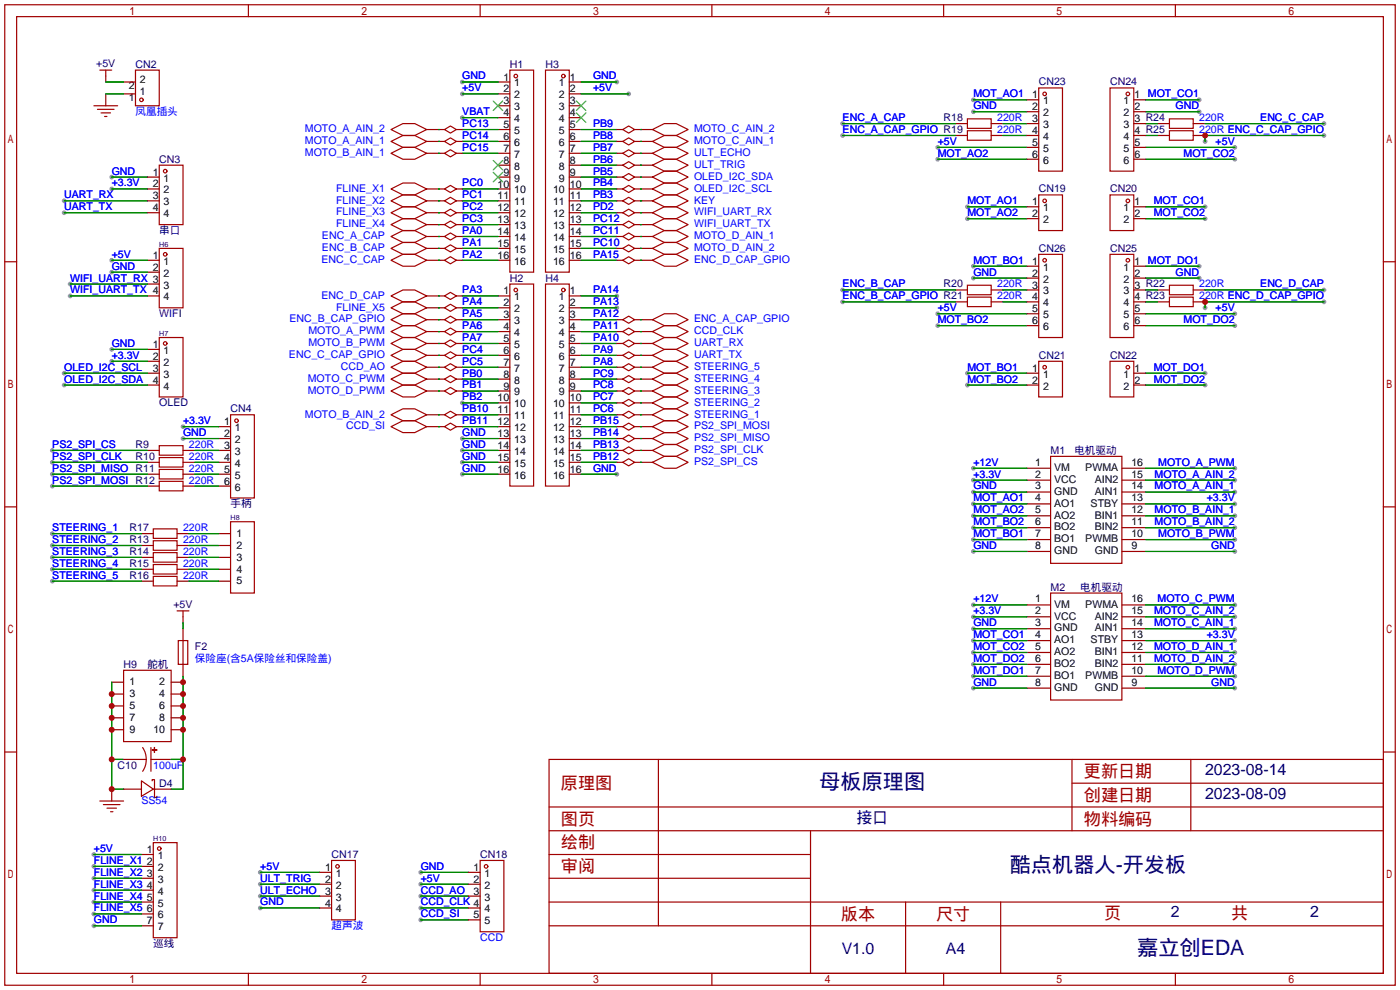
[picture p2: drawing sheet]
<svg xmlns="http://www.w3.org/2000/svg" width="299mm" height="212mm" viewBox="0 0 299 212" stroke-linecap="round" stroke-linejoin="round" font-family="sans-serif">
<defs><g id="words">
<g font-size="4.5" fill="#000080">
<text x="175.1" y="168.6">母板原理图</text>
<text x="215.8" y="186.3">酷点机器人-开发板</text>
<text x="243" y="204.1">嘉立创EDA</text>
</g>
<g font-size="3.7" fill="#a00000">
<text x="231.6" y="166.1">更新日期</text>
<text x="119.9" y="168.6">原理图</text>
<text x="231.6" y="171.2">创建日期</text>
<text x="119.9" y="176.3">图页</text>
<text x="231.6" y="176.3">物料编码</text>
<text x="119.9" y="181.3">绘制</text>
<text x="119.9" y="186.4">审阅</text>
<text x="179.7" y="196.6">版本</text>
<text x="200" y="196.6">尺寸</text>
<text x="236" y="196.3">页</text>
<text x="263.1" y="196.3">共</text>
</g>
<g font-size="3.4" fill="#000080">
<text x="257.6" y="165.7">2023-08-14</text>
<text x="257.6" y="170.8">2023-08-09</text>
<text x="183" y="175.9">接口</text>
<text x="250.3" y="196">2</text>
<text x="280" y="196">2</text>
<text x="179.9" y="203.8">V1.0</text>
<text x="202.1" y="203.8">A4</text>
</g>
<g font-size="2.3" fill="#000080">
<text x="20.6" y="14.3">+5V</text>
<text x="29" y="14.4">CN2</text>
<text x="109" y="14.4">H1</text>
<text x="116.6" y="14.4">H3</text>
<text x="222" y="18.3">CN23</text>
<text x="237.2" y="18.3">CN24</text>
<text x="201.7" y="25.9">R18</text>
<text x="34" y="34.8">CN3</text>
<text x="222" y="41.1">CN19</text>
<text x="237.2" y="41.1">CN20</text>
<text x="34" y="50">串口</text>
<text x="222" y="53.8">CN26</text>
<text x="237.2" y="53.8">CN25</text>
<text x="109" y="60.2">H2</text>
<text x="116.6" y="60.2">H4</text>
<text x="201.7" y="61.4">R20</text>
<text x="34" y="67.8">WIFI</text>
<text x="222" y="76.7">CN21</text>
<text x="237.2" y="76.7">CN22</text>
<text x="34" y="86.8">OLED</text>
<text x="49.3" y="88.1">CN4</text>
<text x="29" y="95.7">R9</text>
<text x="29" y="98.3">R10</text>
<text x="224.5" y="97">M1</text>
<text x="229.6" y="97">电机驱动</text>
<text x="27.7" y="113.5">R17</text>
<text x="49.3" y="108.4">手柄</text>
<text x="27.7" y="116">R13</text>
<text x="27.7" y="118.6">R14</text>
<text x="27.7" y="121.1">R15</text>
<text x="27.7" y="123.7">R16</text>
<text x="37.1" y="129.9">+5V</text>
<text x="224.5" y="126.2">M2</text>
<text x="230.9" y="126.2">电机驱动</text>
<text x="26.4" y="142.7">H9</text>
<text x="31.5" y="142.7">舵机</text>
<text x="41.7" y="138.9">F2</text>
<text x="25.1" y="164.3">C10</text>
<text x="34" y="168.1">D4</text>
<text x="70.9" y="183.4">CN17</text>
<text x="102.6" y="183.4">CN18</text>
<text x="32.8" y="202.4">巡线</text>
</g>
<g font-size="2.3">
<text x="29.9" y="17.7">2</text>
<text x="107.6" y="17.2">1</text>
<text x="121.8" y="17.2">1</text>
<text x="27.6" y="21.6">1</text>
<text x="27.6" y="19">2</text>
<text x="29.9" y="20.3">1</text>
<text x="107.6" y="19.8">2</text>
<text x="107.6" y="22.3">3</text>
<text x="109.9" y="18.5">1</text>
<text x="109.9" y="21">2</text>
<text x="109.9" y="23.6">3</text>
<text x="119.5" y="18.5">1</text>
<text x="119.5" y="21">2</text>
<text x="119.5" y="23.6">3</text>
<text x="121.8" y="19.8">2</text>
<text x="121.8" y="22.3">3</text>
<text x="220.6" y="21">1</text>
<text x="220.6" y="23.6">2</text>
<text x="222.9" y="22.3">1</text>
<text x="240.1" y="22.3">1</text>
<text x="242.4" y="21">1</text>
<text x="242.4" y="23.6">2</text>
<text x="107.6" y="24.8">4</text>
<text x="107.6" y="27.4">5</text>
<text x="107.6" y="29.9">6</text>
<text x="109.9" y="26.1">4</text>
<text x="109.9" y="28.6">5</text>
<text x="119.5" y="26.1">4</text>
<text x="119.5" y="28.6">5</text>
<text x="121.8" y="24.8">4</text>
<text x="121.8" y="27.4">5</text>
<text x="121.8" y="29.9">6</text>
<text x="220.6" y="26.1">3</text>
<text x="220.6" y="28.6">4</text>
<text x="222.9" y="24.8">2</text>
<text x="222.9" y="27.4">3</text>
<text x="222.9" y="29.9">4</text>
<text x="240.1" y="24.8">2</text>
<text x="240.1" y="27.4">3</text>
<text x="240.1" y="29.9">4</text>
<text x="242.4" y="26.1">3 R24</text>
<text x="242.4" y="28.6">4 R25</text>
<text x="107.6" y="32.5">7</text>
<text x="107.6" y="35">8</text>
<text x="109.9" y="31.2">6</text>
<text x="109.9" y="33.7">7</text>
<text x="119.5" y="31.2">6</text>
<text x="119.5" y="33.7">7</text>
<text x="121.8" y="32.5">7</text>
<text x="121.8" y="35">8</text>
<text x="220.6" y="31.2">5</text>
<text x="220.6" y="33.7">6</text>
<text x="222.9" y="32.5">5</text>
<text x="222.9" y="35">6</text>
<text x="240.1" y="32.5">5</text>
<text x="240.1" y="35">6</text>
<text x="242.4" y="31.2">5</text>
<text x="242.4" y="33.7">6</text>
<text x="32.6" y="40.1">2</text>
<text x="32.6" y="37.5">1</text>
<text x="35" y="41.3">2</text>
<text x="35" y="38.8">1</text>
<text x="106.3" y="40.1">10</text>
<text x="107.6" y="37.5">9</text>
<text x="109.9" y="36.3">8</text>
<text x="109.9" y="38.8">9</text>
<text x="109.9" y="41.3">10</text>
<text x="118.2" y="41.3">10</text>
<text x="119.5" y="36.3">8</text>
<text x="119.5" y="38.8">9</text>
<text x="121.8" y="37.5">9</text>
<text x="121.8" y="40.1">10</text>
<text x="32.6" y="45.2">4</text>
<text x="32.6" y="42.6">3</text>
<text x="35" y="46.4">4</text>
<text x="35" y="43.9">3</text>
<text x="106.3" y="42.6">11</text>
<text x="106.3" y="45.2">12</text>
<text x="106.3" y="47.7">13</text>
<text x="109.9" y="43.9">11</text>
<text x="109.9" y="46.4">12</text>
<text x="118.2" y="43.9">11</text>
<text x="118.2" y="46.4">12</text>
<text x="121.8" y="42.6">11</text>
<text x="121.8" y="45.2">12</text>
<text x="121.8" y="47.7">13</text>
<text x="220.6" y="43.9">1</text>
<text x="220.6" y="46.4">2</text>
<text x="222.9" y="45.2">1</text>
<text x="222.9" y="47.7">2</text>
<text x="240.1" y="45.2">1</text>
<text x="240.1" y="47.7">2</text>
<text x="242.4" y="43.9">1</text>
<text x="242.4" y="46.4">2</text>
<text x="106.3" y="50.2">14</text>
<text x="106.3" y="52.8">15</text>
<text x="109.9" y="49">13</text>
<text x="109.9" y="51.5">14</text>
<text x="118.2" y="49">13</text>
<text x="118.2" y="51.5">14</text>
<text x="121.8" y="50.2">14</text>
<text x="121.8" y="52.8">15</text>
<text x="32.6" y="55.3">1</text>
<text x="32.6" y="57.9">2</text>
<text x="35" y="56.6">1</text>
<text x="35" y="59.1">2</text>
<text x="106.3" y="55.3">16</text>
<text x="109.9" y="54">15</text>
<text x="109.9" y="56.6">16</text>
<text x="118.2" y="54">15</text>
<text x="118.2" y="56.6">16</text>
<text x="121.8" y="55.3">16</text>
<text x="220.6" y="56.6">1</text>
<text x="220.6" y="59.1">2</text>
<text x="222.9" y="57.9">1</text>
<text x="240.1" y="57.9">1</text>
<text x="242.4" y="56.6">1</text>
<text x="242.4" y="59.1">2</text>
<text x="35" y="61.7">3</text>
<text x="35" y="64.2">4</text>
<text x="107.6" y="62.9">1</text>
<text x="107.6" y="65.5">2</text>
<text x="109.9" y="64.2">1</text>
<text x="119.5" y="64.2">1</text>
<text x="121.8" y="62.9">1</text>
<text x="121.8" y="65.5">2</text>
<text x="220.6" y="61.7">3</text>
<text x="220.6" y="64.2">4</text>
<text x="222.9" y="60.4">2</text>
<text x="222.9" y="62.9">3</text>
<text x="222.9" y="65.5">4</text>
<text x="240.1" y="60.4">2</text>
<text x="240.1" y="62.9">3</text>
<text x="240.1" y="65.5">4</text>
<text x="242.4" y="61.7">3 R22</text>
<text x="242.4" y="64.2">4 R23</text>
<text x="107.6" y="68">3</text>
<text x="107.6" y="70.6">4</text>
<text x="109.9" y="66.7">2</text>
<text x="109.9" y="69.3">3</text>
<text x="109.9" y="71.8">4</text>
<text x="119.5" y="66.7">2</text>
<text x="119.5" y="69.3">3</text>
<text x="119.5" y="71.8">4</text>
<text x="121.8" y="68">3</text>
<text x="121.8" y="70.6">4</text>
<text x="220.6" y="66.7">5</text>
<text x="220.6" y="69.3">6</text>
<text x="222.9" y="68">5</text>
<text x="222.9" y="70.6">6</text>
<text x="240.1" y="68">5</text>
<text x="240.1" y="70.6">6</text>
<text x="242.4" y="66.7">5</text>
<text x="242.4" y="69.3">6</text>
<text x="32.6" y="74.4">1</text>
<text x="32.6" y="76.9">2</text>
<text x="35" y="75.6">1</text>
<text x="107.6" y="73.1">5</text>
<text x="107.6" y="75.6">6</text>
<text x="109.9" y="74.4">5</text>
<text x="109.9" y="76.9">6</text>
<text x="119.5" y="74.4">5</text>
<text x="119.5" y="76.9">6</text>
<text x="121.8" y="73.1">5</text>
<text x="121.8" y="75.6">6</text>
<text x="32.6" y="79.4">3</text>
<text x="32.6" y="82">4</text>
<text x="35" y="78.2">2</text>
<text x="35" y="80.7">3</text>
<text x="35" y="83.3">4</text>
<text x="107.6" y="78.2">7</text>
<text x="107.6" y="80.7">8</text>
<text x="107.6" y="83.3">9</text>
<text x="109.9" y="79.4">7</text>
<text x="109.9" y="82">8</text>
<text x="119.5" y="79.4">7</text>
<text x="119.5" y="82">8</text>
<text x="121.8" y="78.2">7</text>
<text x="121.8" y="80.7">8</text>
<text x="121.8" y="83.3">9</text>
<text x="220.6" y="79.4">1</text>
<text x="220.6" y="82">2</text>
<text x="222.9" y="80.7">1</text>
<text x="222.9" y="83.3">2</text>
<text x="240.1" y="80.7">1</text>
<text x="240.1" y="83.3">2</text>
<text x="242.4" y="79.4">1</text>
<text x="242.4" y="82">2</text>
<text x="106.3" y="85.8">10</text>
<text x="106.3" y="88.3">11</text>
<text x="109.9" y="84.5">9</text>
<text x="109.9" y="87.1">10</text>
<text x="109.9" y="89.6">11</text>
<text x="118.2" y="87.1">10</text>
<text x="118.2" y="89.6">11</text>
<text x="119.5" y="84.5">9</text>
<text x="121.8" y="85.8">10</text>
<text x="121.8" y="88.3">11</text>
<text x="47.9" y="90.9">1</text>
<text x="47.9" y="93.4">2</text>
<text x="47.9" y="96">3</text>
<text x="50.2" y="92.1">1</text>
<text x="50.2" y="94.7">2</text>
<text x="106.3" y="90.9">12</text>
<text x="106.3" y="93.4">13</text>
<text x="106.3" y="96">14</text>
<text x="109.9" y="92.1">12</text>
<text x="109.9" y="94.7">13</text>
<text x="118.2" y="92.1">12</text>
<text x="118.2" y="94.7">13</text>
<text x="121.8" y="90.9">12</text>
<text x="121.8" y="93.4">13</text>
<text x="121.8" y="96">14</text>
<text x="47.9" y="98.5">4</text>
<text x="47.9" y="101">5</text>
<text x="50.2" y="97.2">3</text>
<text x="50.2" y="99.8">4</text>
<text x="106.3" y="98.5">15</text>
<text x="106.3" y="101">16</text>
<text x="109.9" y="97.2">14</text>
<text x="109.9" y="99.8">15</text>
<text x="118.2" y="97.2">14</text>
<text x="118.2" y="99.8">15</text>
<text x="121.8" y="98.5">15</text>
<text x="121.8" y="101">16</text>
<text x="221.2" y="99.5">1</text>
<text x="225.3" y="100.7">VM</text>
<text x="232" y="100.7">PWMA</text>
<text x="241.8" y="99.5">16</text>
<text x="47.9" y="103.6">6</text>
<text x="50.2" y="102.3">5</text>
<text x="50.2" y="104.8">6</text>
<text x="109.9" y="102.3">16</text>
<text x="118.2" y="102.3">16</text>
<text x="221.2" y="102.1">2</text>
<text x="221.2" y="104.6">3</text>
<text x="221.2" y="107.2">4</text>
<text x="225.3" y="103.2">VCC</text>
<text x="225.3" y="105.7">GND</text>
<text x="234" y="105.7">AIN1</text>
<text x="234" y="103.2">AIN2</text>
<text x="241.8" y="107.2">13</text>
<text x="241.8" y="104.6">14</text>
<text x="241.8" y="102.1">15</text>
<text x="221.2" y="109.7">5</text>
<text x="221.2" y="112.2">6</text>
<text x="225.3" y="108.3">AO1</text>
<text x="225.3" y="110.8">AO2</text>
<text x="225.3" y="113.4">BO2</text>
<text x="233.1" y="108.3">STBY</text>
<text x="234" y="113.4">BIN2</text>
<text x="234" y="110.8">BIN1</text>
<text x="241.8" y="112.2">11</text>
<text x="241.8" y="109.7">12</text>
<text x="50.5" y="114.7">1</text>
<text x="50.5" y="117.3">2</text>
<text x="50.5" y="119.8">3</text>
<text x="221.2" y="114.8">7</text>
<text x="221.2" y="117.3">8</text>
<text x="225.3" y="115.9">BO1</text>
<text x="225.3" y="118.4">GND</text>
<text x="232" y="115.9">PWMB</text>
<text x="234" y="118.4">GND</text>
<text x="241.8" y="117.3">9</text>
<text x="241.8" y="114.8">10</text>
<text x="50.5" y="122.4">4</text>
<text x="50.5" y="124.9">5</text>
<text x="221.2" y="128.7">1</text>
<text x="221.2" y="131.3">2</text>
<text x="225.3" y="129.9">VM</text>
<text x="232" y="129.9">PWMA</text>
<text x="241.8" y="131.3">15</text>
<text x="241.8" y="128.7">16</text>
<text x="221.2" y="133.8">3</text>
<text x="221.2" y="136.4">4</text>
<text x="225.3" y="132.4">VCC</text>
<text x="225.3" y="135">GND</text>
<text x="225.3" y="137.5">AO1</text>
<text x="233.1" y="137.5">STBY</text>
<text x="234" y="135">AIN1</text>
<text x="234" y="132.4">AIN2</text>
<text x="241.8" y="136.4">13</text>
<text x="241.8" y="133.8">14</text>
<text x="221.2" y="138.9">5</text>
<text x="221.2" y="141.4">6</text>
<text x="221.2" y="144">7</text>
<text x="225.3" y="140">AO2</text>
<text x="225.3" y="142.6">BO2</text>
<text x="234" y="142.6">BIN2</text>
<text x="234" y="140">BIN1</text>
<text x="241.8" y="144">10</text>
<text x="241.8" y="141.4">11</text>
<text x="241.8" y="138.9">12</text>
<text x="27.7" y="146.5">1</text>
<text x="27.7" y="149">3</text>
<text x="34" y="146.5">2</text>
<text x="34" y="149">4</text>
<text x="221.2" y="146.5">8</text>
<text x="225.3" y="145.1">BO1</text>
<text x="225.3" y="147.7">GND</text>
<text x="232" y="145.1">PWMB</text>
<text x="234" y="147.7">GND</text>
<text x="241.8" y="146.5">9</text>
<text x="27.7" y="151.6">5</text>
<text x="27.7" y="154.1">7</text>
<text x="34" y="151.6">6</text>
<text x="34" y="154.1">8</text>
<text x="27.7" y="156.7">9</text>
<text x="32.8" y="156.7">10</text>
<text x="31.4" y="182.3">1</text>
<text x="31.4" y="184.9">2</text>
<text x="33.7" y="183.6">1</text>
<text x="31.4" y="187.4">3</text>
<text x="31.4" y="189.9">4</text>
<text x="33.7" y="186.1">2</text>
<text x="33.7" y="188.7">3</text>
<text x="33.7" y="191.2">4</text>
<text x="69.5" y="191.2">3</text>
<text x="69.5" y="188.7">2</text>
<text x="69.5" y="186.1">1</text>
<text x="71.8" y="189.9">2</text>
<text x="71.8" y="187.4">1</text>
<text x="101.2" y="186.1">1</text>
<text x="101.2" y="188.7">2</text>
<text x="101.2" y="191.2">3</text>
<text x="103.6" y="187.4">1</text>
<text x="103.6" y="189.9">2</text>
<text x="31.4" y="192.5">5</text>
<text x="31.4" y="195">6</text>
<text x="31.4" y="197.6">7</text>
<text x="33.7" y="193.7">5</text>
<text x="33.7" y="196.3">6</text>
<text x="69.5" y="193.7">4</text>
<text x="71.8" y="195">4</text>
<text x="71.8" y="192.5">3</text>
<text x="101.2" y="196.3">5</text>
<text x="103.6" y="192.5">3</text>
<text x="103.6" y="195">4</text>
<text x="103.6" y="197.6">5</text>
<text x="33.7" y="198.8">7</text>
</g>
<g font-size="2.3" fill="#00f">
<text x="98.8" y="17">GND</text>
<text x="126.7" y="17">GND</text>
<text x="98.8" y="19.5">+5V</text>
<text x="126.7" y="19.5">+5V</text>
<text x="208" y="20.8">MOT_AO1</text>
<text x="208" y="23.3">GND</text>
<text x="245.3" y="20.8">MOT_CO1</text>
<text x="251.2" y="23.3">GND</text>
<text x="29" y="24.6">凤凰插头</text>
<text x="65.2" y="28.3">MOTO_A_AIN_2</text>
<text x="98.8" y="27.1">PC13</text>
<text x="98.8" y="29.7">PC14</text>
<text x="98.8" y="24.6">VBAT</text>
<text x="126.7" y="29.7">PB8</text>
<text x="126.7" y="27.1">PB9</text>
<text x="148.3" y="28.3">MOTO_C_AIN_2</text>
<text x="180.1" y="25.9">ENC_A_CAP</text>
<text x="180.1" y="28.4">ENC_A_CAP_GPIO R19</text>
<text x="213.1" y="25.9">220R</text>
<text x="213.1" y="28.4">220R</text>
<text x="256.3" y="25.9">220R</text>
<text x="256.3" y="28.4">220R ENC_C_CAP_GPIO</text>
<text x="269.3" y="25.9">ENC_C_CAP</text>
<text x="65.2" y="30.8">MOTO_A_AIN_1</text>
<text x="65.2" y="33.4">MOTO_B_AIN_1</text>
<text x="98.8" y="32.2">PC15</text>
<text x="126.7" y="34.8">PB6</text>
<text x="126.7" y="32.2">PB7</text>
<text x="148.3" y="30.8">MOTO_C_AIN_1</text>
<text x="148.3" y="33.4">ULT_ECHO</text>
<text x="148.3" y="35.9">ULT_TRIG</text>
<text x="200.4" y="33.5">MOT_AO2</text>
<text x="200.4" y="31">+5V</text>
<text x="252.9" y="33.5">MOT_CO2</text>
<text x="259.8" y="31">+5V</text>
<text x="23.9" y="37.3">GND</text>
<text x="23.9" y="39.8">+3.3V</text>
<text x="71.8" y="41">FLINE_X1</text>
<text x="98.8" y="39.8">PC0</text>
<text x="126.7" y="39.8">PB4</text>
<text x="126.7" y="37.3">PB5</text>
<text x="148.3" y="38.4">OLED_I2C_SDA</text>
<text x="148.3" y="41">OLED_I2C_SCL</text>
<text x="13.7" y="42.4">UART_RX</text>
<text x="13.7" y="44.9">UART_TX</text>
<text x="71.8" y="43.5">FLINE_X2</text>
<text x="71.8" y="46.1">FLINE_X3</text>
<text x="98.8" y="42.4">PC1</text>
<text x="98.8" y="44.9">PC2</text>
<text x="98.8" y="47.5">PC3</text>
<text x="126.7" y="42.4">PB3</text>
<text x="126.7" y="47.5">PC12</text>
<text x="126.7" y="44.9">PD2</text>
<text x="148.3" y="43.5">KEY</text>
<text x="148.3" y="46.1">WIFI_UART_RX</text>
<text x="206.8" y="43.7">MOT_AO1</text>
<text x="206.8" y="46.2">MOT_AO2</text>
<text x="246.6" y="43.7">MOT_CO1</text>
<text x="246.6" y="46.2">MOT_CO2</text>
<text x="68.8" y="51.1">ENC_A_CAP</text>
<text x="68.8" y="53.7">ENC_B_CAP</text>
<text x="71.8" y="48.6">FLINE_X4</text>
<text x="98.8" y="50">PA0</text>
<text x="98.8" y="52.5">PA1</text>
<text x="126.7" y="52.5">PC10</text>
<text x="126.7" y="50">PC11</text>
<text x="148.3" y="48.6">WIFI_UART_TX</text>
<text x="148.3" y="51.1">MOTO_D_AIN_1</text>
<text x="148.3" y="53.7">MOTO_D_AIN_2</text>
<text x="23.9" y="55.1">+5V</text>
<text x="23.9" y="57.6">GND</text>
<text x="68.7" y="56.2">ENC_C_CAP</text>
<text x="98.8" y="55.1">PA2</text>
<text x="126.7" y="55.1">PA15</text>
<text x="148.3" y="56.2">ENC_D_CAP_GPIO</text>
<text x="208" y="56.4">MOT_BO1</text>
<text x="208" y="58.9">GND</text>
<text x="245.3" y="56.4">MOT_DO1</text>
<text x="251.2" y="58.9">GND</text>
<text x="15" y="60.2">WIFI_UART_RX 3</text>
<text x="15" y="62.7">WIFI_UART_TX 4</text>
<text x="68.7" y="63.8">ENC_D_CAP</text>
<text x="98.8" y="62.7">PA3</text>
<text x="98.8" y="65.2">PA4</text>
<text x="126.7" y="62.7">PA14</text>
<text x="126.7" y="65.2">PA13</text>
<text x="180.1" y="61.4">ENC_B_CAP</text>
<text x="180.1" y="64">ENC_B_CAP_GPIO R21</text>
<text x="213.1" y="61.4">220R</text>
<text x="213.1" y="64">220R</text>
<text x="256.3" y="61.4">220R</text>
<text x="256.3" y="64">220R ENC_D_CAP_GPIO</text>
<text x="269.3" y="61.4">ENC_D_CAP</text>
<text x="61.9" y="68.9">ENC_B_CAP_GPIO</text>
<text x="65.9" y="71.5">MOTO_A_PWM</text>
<text x="71.8" y="66.4">FLINE_X5</text>
<text x="98.8" y="67.8">PA5</text>
<text x="98.8" y="70.3">PA6</text>
<text x="126.7" y="70.3">PA11</text>
<text x="126.7" y="67.8">PA12</text>
<text x="148.3" y="68.9">ENC_A_CAP_GPIO</text>
<text x="148.3" y="71.5">CCD_CLK</text>
<text x="200.4" y="69.1">MOT_BO2</text>
<text x="200.4" y="66.5">+5V</text>
<text x="252.9" y="69.1">MOT_DO2</text>
<text x="259.8" y="66.5">+5V</text>
<text x="23.9" y="74.1">GND</text>
<text x="23.9" y="76.7">+3.3V</text>
<text x="61.8" y="76.5">ENC_C_CAP_GPIO</text>
<text x="65.9" y="74">MOTO_B_PWM</text>
<text x="98.8" y="72.9">PA7</text>
<text x="98.8" y="75.4">PC4</text>
<text x="98.8" y="77.9">PC5</text>
<text x="126.7" y="77.9">PA8</text>
<text x="126.7" y="75.4">PA9</text>
<text x="126.7" y="72.9">PA10</text>
<text x="148.3" y="74">UART_RX</text>
<text x="148.3" y="76.5">UART_TX</text>
<text x="13.7" y="79.2">OLED_I2C_SCL</text>
<text x="13.7" y="81.8">OLED_I2C_SDA</text>
<text x="65.8" y="81.6">MOTO_C_PWM</text>
<text x="72.8" y="79.1">CCD_AO</text>
<text x="98.8" y="80.5">PB0</text>
<text x="98.8" y="83">PB1</text>
<text x="126.7" y="83">PC8</text>
<text x="126.7" y="80.5">PC9</text>
<text x="148.3" y="79.1">STEERING_5</text>
<text x="148.3" y="81.6">STEERING_4</text>
<text x="206.8" y="79.2">MOT_BO1</text>
<text x="206.8" y="81.8">MOT_BO2</text>
<text x="246.6" y="79.2">MOT_DO1</text>
<text x="246.6" y="81.8">MOT_DO2</text>
<text x="65.2" y="89.2">MOTO_B_AIN_2</text>
<text x="65.8" y="84.2">MOTO_D_PWM</text>
<text x="98.8" y="85.6">PB2</text>
<text x="98.8" y="88.1">PB10</text>
<text x="126.7" y="88.1">PC6</text>
<text x="126.7" y="85.6">PC7</text>
<text x="148.3" y="84.2">STEERING_3</text>
<text x="148.3" y="86.7">STEERING_2</text>
<text x="148.3" y="89.2">STEERING_1</text>
<text x="11.2" y="95.7">PS2_SPI_CS</text>
<text x="39.1" y="90.6">+3.3V</text>
<text x="39.1" y="93.2">GND</text>
<text x="40.4" y="95.7">220R</text>
<text x="74" y="91.8">CCD_SI</text>
<text x="98.8" y="90.6">PB11</text>
<text x="98.8" y="93.2">GND</text>
<text x="98.8" y="95.7">GND</text>
<text x="126.7" y="95.7">PB13</text>
<text x="126.7" y="93.2">PB14</text>
<text x="126.7" y="90.6">PB15</text>
<text x="148.3" y="91.8">PS2_SPI_MOSI</text>
<text x="148.3" y="94.3">PS2_SPI_MISO</text>
<text x="11.2" y="98.3">PS2_SPI_CLK</text>
<text x="11.2" y="100.8">PS2_SPI_MISO R11</text>
<text x="40.4" y="98.3">220R</text>
<text x="40.4" y="100.8">220R</text>
<text x="98.8" y="98.3">GND</text>
<text x="98.8" y="100.8">GND</text>
<text x="126.7" y="98.3">PB12</text>
<text x="126.7" y="100.8">GND</text>
<text x="148.3" y="96.9">PS2_SPI_CLK</text>
<text x="148.3" y="99.4">PS2_SPI_CS</text>
<text x="208" y="99.5">+12V</text>
<text x="247.5" y="99.5">MOTO_A_PWM</text>
<text x="11.2" y="103.3">PS2_SPI_MOSI R12</text>
<text x="40.4" y="103.3">220R</text>
<text x="208" y="102.1">+3.3V</text>
<text x="208" y="104.6">GND</text>
<text x="208" y="107.2">MOT_AO1</text>
<text x="246.8" y="102.1">MOTO_A_AIN_2</text>
<text x="246.8" y="104.6">MOTO_A_AIN_1</text>
<text x="257.9" y="107.2">+3.3V</text>
<text x="11.2" y="113.5">STEERING_1</text>
<text x="39.1" y="113.5">220R</text>
<text x="208" y="109.7">MOT_AO2</text>
<text x="208" y="112.2">MOT_BO2</text>
<text x="246.8" y="109.7">MOTO_B_AIN_1</text>
<text x="246.8" y="112.2">MOTO_B_AIN_2</text>
<text x="11.2" y="116">STEERING_2</text>
<text x="11.2" y="118.6">STEERING_3</text>
<text x="39.1" y="116">220R</text>
<text x="39.1" y="118.6">220R</text>
<text x="208" y="114.8">MOT_BO1</text>
<text x="208" y="117.3">GND</text>
<text x="247.5" y="114.8">MOTO_B_PWM</text>
<text x="258.9" y="117.3">GND</text>
<text x="11.2" y="121.1">STEERING_4</text>
<text x="11.2" y="123.7">STEERING_5</text>
<text x="39.1" y="121.1">220R</text>
<text x="39.1" y="123.7">220R</text>
<text x="208" y="131.3">+3.3V</text>
<text x="208" y="128.7">+12V</text>
<text x="246.6" y="131.3">MOTO_C_AIN_2</text>
<text x="247.4" y="128.7">MOTO_C_PWM</text>
<text x="208" y="136.4">MOT_CO1</text>
<text x="208" y="133.8">GND</text>
<text x="246.6" y="133.8">MOTO_C_AIN_1</text>
<text x="257.9" y="136.4">+3.3V</text>
<text x="41.7" y="141.4">保险座(含5A保险丝和保险盖)</text>
<text x="208" y="144">MOT_DO1</text>
<text x="208" y="141.4">MOT_DO2</text>
<text x="208" y="138.9">MOT_CO2</text>
<text x="246.6" y="141.4">MOTO_D_AIN_2</text>
<text x="246.6" y="138.9">MOTO_D_AIN_1</text>
<text x="247.4" y="144">MOTO_D_PWM</text>
<text x="208" y="146.5">GND</text>
<text x="258.9" y="146.5">GND</text>
<text x="32.8" y="164.3">100uF</text>
<text x="30.2" y="171.9">SS54</text>
<text x="20.1" y="182.1">+5V</text>
<text x="20.1" y="184.6">FLINE_X1</text>
<text x="55.6" y="185.9">+5V</text>
<text x="89.9" y="185.9">GND</text>
<text x="20.1" y="187.2">FLINE_X2</text>
<text x="20.1" y="189.7">FLINE_X3</text>
<text x="55.6" y="188.4">ULT_TRIG</text>
<text x="55.6" y="191">ULT_ECHO</text>
<text x="89.9" y="188.4">+5V</text>
<text x="89.9" y="191">CCD_AO</text>
<text x="20.1" y="192.2">FLINE_X4</text>
<text x="20.1" y="194.8">FLINE_X5</text>
<text x="20.1" y="197.3">GND</text>
<text x="55.6" y="193.5">GND</text>
<text x="89.9" y="193.5">CCD_CLK 4</text>
<text x="89.9" y="196.1">CCD_SI</text>
<text x="70.9" y="198.6">超声波</text>
<text x="102.6" y="201.1">CCD</text>
</g>
<g font-size="1.5" fill="#000080">
<text x="34" y="52.7">H6</text>
<text x="34" y="71.8">H7</text>
<text x="49.3" y="111.1">H8</text>
<text x="32.8" y="179.7">H10</text>
</g>
</g></defs>
<g fill="#999">
<circle cx="98.8" cy="25.1" r=".51"/>
<circle cx="98.8" cy="17.5" r=".51"/>
<circle cx="98.8" cy="20.1" r=".51"/>
<circle cx="98.8" cy="86.1" r=".51"/>
<circle cx="98.8" cy="93.7" r=".51"/>
<circle cx="98.8" cy="98.8" r=".51"/>
<circle cx="98.8" cy="96.3" r=".51"/>
<circle cx="98.8" cy="101.3" r=".51"/>
<circle cx="131.8" cy="63.2" r=".51"/>
<circle cx="131.8" cy="65.8" r=".51"/>
<circle cx="134.4" cy="20.1" r=".51"/>
<circle cx="131.8" cy="17.5" r=".51"/>
<circle cx="131.8" cy="101.3" r=".51"/>
<circle cx="23.9" cy="37.8" r=".51"/>
<circle cx="23.9" cy="40.4" r=".51"/>
<circle cx="13.7" cy="42.9" r=".51"/>
<circle cx="13.7" cy="45.5" r=".51"/>
<circle cx="23.9" cy="55.6" r=".51"/>
<circle cx="23.9" cy="58.2" r=".51"/>
<circle cx="15" cy="60.7" r=".51"/>
<circle cx="15" cy="63.2" r=".51"/>
<circle cx="23.9" cy="74.7" r=".51"/>
<circle cx="23.9" cy="77.2" r=".51"/>
<circle cx="13.7" cy="79.8" r=".51"/>
<circle cx="13.7" cy="82.3" r=".51"/>
<circle cx="39.1" cy="91.2" r=".51"/>
<circle cx="39.1" cy="93.7" r=".51"/>
<circle cx="11.2" cy="96.3" r=".51"/>
<circle cx="11.2" cy="98.8" r=".51"/>
<circle cx="11.2" cy="101.3" r=".51"/>
<circle cx="11.2" cy="103.9" r=".51"/>
<circle cx="11.2" cy="114" r=".51"/>
<circle cx="11.2" cy="116.6" r=".51"/>
<circle cx="11.2" cy="119.1" r=".51"/>
<circle cx="11.2" cy="121.7" r=".51"/>
<circle cx="11.2" cy="124.2" r=".51"/>
<circle cx="208" cy="21.3" r=".51"/>
<circle cx="208" cy="23.9" r=".51"/>
<circle cx="200.4" cy="34" r=".51"/>
<circle cx="200.4" cy="31.5" r=".51"/>
<circle cx="180.1" cy="26.4" r=".51"/>
<circle cx="180.1" cy="29" r=".51"/>
<circle cx="206.8" cy="44.2" r=".51"/>
<circle cx="206.8" cy="46.7" r=".51"/>
<circle cx="208" cy="56.9" r=".51"/>
<circle cx="208" cy="59.4" r=".51"/>
<circle cx="200.4" cy="69.6" r=".51"/>
<circle cx="200.4" cy="67.1" r=".51"/>
<circle cx="180.1" cy="62" r=".51"/>
<circle cx="180.1" cy="64.5" r=".51"/>
<circle cx="206.8" cy="79.8" r=".51"/>
<circle cx="206.8" cy="82.3" r=".51"/>
<circle cx="256.3" cy="56.9" r=".51"/>
<circle cx="256.3" cy="59.4" r=".51"/>
<circle cx="263.9" cy="69.6" r=".51"/>
<circle cx="263.9" cy="67.1" r=".51"/>
<circle cx="283" cy="62" r=".51"/>
<circle cx="283" cy="64.5" r=".51"/>
<circle cx="257.6" cy="65.8" r=".51"/>
<circle cx="257.6" cy="79.8" r=".51"/>
<circle cx="257.6" cy="82.3" r=".51"/>
<circle cx="256.3" cy="21.3" r=".51"/>
<circle cx="256.3" cy="23.9" r=".51"/>
<circle cx="263.9" cy="34" r=".51"/>
<circle cx="263.9" cy="31.5" r=".51"/>
<circle cx="283" cy="26.4" r=".51"/>
<circle cx="283" cy="29" r=".51"/>
<circle cx="257.6" cy="30.2" r=".51"/>
<circle cx="257.6" cy="44.2" r=".51"/>
<circle cx="257.6" cy="46.7" r=".51"/>
<circle cx="208" cy="102.6" r=".51"/>
<circle cx="208" cy="100.1" r=".51"/>
<circle cx="208" cy="105.2" r=".51"/>
<circle cx="208" cy="107.7" r=".51"/>
<circle cx="208" cy="110.2" r=".51"/>
<circle cx="208" cy="112.8" r=".51"/>
<circle cx="208" cy="115.3" r=".51"/>
<circle cx="208" cy="117.9" r=".51"/>
<circle cx="263.9" cy="100.1" r=".51"/>
<circle cx="263.9" cy="102.6" r=".51"/>
<circle cx="263.9" cy="105.2" r=".51"/>
<circle cx="263.9" cy="107.7" r=".51"/>
<circle cx="263.9" cy="110.2" r=".51"/>
<circle cx="263.9" cy="112.8" r=".51"/>
<circle cx="263.9" cy="117.9" r=".51"/>
<circle cx="263.9" cy="115.3" r=".51"/>
<circle cx="208" cy="147.1" r=".51"/>
<circle cx="208" cy="144.5" r=".51"/>
<circle cx="208" cy="142" r=".51"/>
<circle cx="208" cy="139.4" r=".51"/>
<circle cx="208" cy="136.9" r=".51"/>
<circle cx="208" cy="134.4" r=".51"/>
<circle cx="208" cy="131.8" r=".51"/>
<circle cx="208" cy="129.3" r=".51"/>
<circle cx="263.9" cy="147.1" r=".51"/>
<circle cx="263.9" cy="144.5" r=".51"/>
<circle cx="263.9" cy="142" r=".51"/>
<circle cx="263.9" cy="139.4" r=".51"/>
<circle cx="263.9" cy="136.9" r=".51"/>
<circle cx="263.9" cy="134.4" r=".51"/>
<circle cx="263.9" cy="131.8" r=".51"/>
<circle cx="263.9" cy="129.3" r=".51"/>
<circle cx="20.1" cy="182.6" r=".51"/>
<circle cx="20.1" cy="185.2" r=".51"/>
<circle cx="20.1" cy="187.7" r=".51"/>
<circle cx="20.1" cy="190.2" r=".51"/>
<circle cx="20.1" cy="192.8" r=".51"/>
<circle cx="20.1" cy="195.3" r=".51"/>
<circle cx="20.1" cy="197.9" r=".51"/>
<circle cx="55.6" cy="186.4" r=".51"/>
<circle cx="55.6" cy="189" r=".51"/>
<circle cx="55.6" cy="191.5" r=".51"/>
<circle cx="55.6" cy="194.1" r=".51"/>
<circle cx="89.9" cy="186.4" r=".51"/>
<circle cx="89.9" cy="189" r=".51"/>
<circle cx="89.9" cy="191.5" r=".51"/>
<circle cx="89.9" cy="194.1" r=".51"/>
<circle cx="89.9" cy="196.6" r=".51"/>
</g>
<g fill="none" stroke="#a10000" stroke-width=".25">
<path d="M1 1h297.2v209.6h-297.2zM3.6 3.6h292.1v204.4h-292.1zM21.3 15h2.6M22.6 15v1.3M29 15h5v7.6h-5zM53.1 1v2.6M102.6 1v2.6M109 15h5v43.2h-5zM116.6 15h5.1v43.2h-5.1zM152.1 1v2.6M201.7 1v2.6M222 18.8h5.1v17.8h-5.1z"/>
<path d="M237.2 18.8h5.1v17.8h-5.1zM251.2 1v2.6M20.1 22.6h5M20.8 23.4h3.6M21.6 24.1h2M22.4 24.9h.5M34 35.3h5.1v12.7h-5.1zM83.6 27.7l2.5-1.3h2.5l2.6 1.3-2.6 1.3h-2.5zM83.6 30.2l2.5-1.2h2.5l2.6 1.2-2.6 1.3h-2.5zM83.6 32.8l2.5-1.3h2.5l2.6 1.3-2.6 1.2h-2.5zM95 27.7l1.3-.8 1.2 .8-1.2 .7zM95 30.2l1.3-.7 1.2 .7-1.2 .8z"/>
<path d="M95 32.8l1.3-.8 1.2 .8-1.2 .7zM133.1 27.7l1.3-.8 1.2 .8-1.2 .7zM133.1 30.2l1.3-.7 1.2 .7-1.2 .8zM133.1 32.8l1.3-.8 1.2 .8-1.2 .7zM133.1 35.3l1.3-.8 1.2 .8-1.2 .8zM133.1 37.8l1.3-.7 1.2 .7-1.2 .8zM139.4 27.7l2.6-1.3h2.5l2.6 1.3-2.6 1.3h-2.5zM139.4 30.2l2.6-1.2h2.5l2.6 1.2-2.6 1.3h-2.5zM139.4 32.8l2.6-1.3h2.5l2.6 1.3-2.6 1.2h-2.5zM139.4 35.3l2.6-1.3h2.5l2.6 1.3-2.6 1.3h-2.5zM139.4 37.8l2.6-1.2h2.5l2.6 1.2-2.6 1.3h-2.5zM206.8 25.4h5v2h-5z"/>
<path d="M206.8 27.9h5v2.1h-5zM249.9 25.4h5.1v2h-5.1zM249.9 27.9h5.1v2.1h-5.1zM1 55.9h2.6M34 53.1h5.1v12.7h-5.1zM83.6 40.4l2.5-1.3h2.5l2.6 1.3-2.6 1.3h-2.5zM83.6 42.9l2.5-1.2h2.5l2.6 1.2-2.6 1.3h-2.5zM83.6 45.5l2.5-1.3h2.5l2.6 1.3-2.6 1.2h-2.5zM83.6 48l2.5-1.3h2.5l2.6 1.3-2.6 1.3h-2.5zM83.6 50.5l2.5-1.2h2.5l2.6 1.2-2.6 1.3h-2.5zM83.6 53.1l2.5-1.3h2.5l2.6 1.3-2.6 1.3h-2.5zM83.6 55.6l2.5-1.2h2.5l2.6 1.2-2.6 1.3h-2.5z"/>
<path d="M95 40.4l1.3-.8 1.2 .8-1.2 .7zM95 42.9l1.3-.7 1.2 .7-1.2 .8zM95 45.5l1.3-.8 1.2 .8-1.2 .7zM95 48l1.3-.8 1.2 .8-1.2 .8zM95 50.5l1.3-.7 1.2 .7-1.2 .8zM95 53.1l1.3-.8 1.2 .8-1.2 .7zM95 55.6l1.3-.7 1.2 .7-1.2 .8zM133.1 40.4l1.3-.8 1.2 .8-1.2 .7zM133.1 42.9l1.3-.7 1.2 .7-1.2 .8zM133.1 45.5l1.3-.8 1.2 .8-1.2 .7zM133.1 48l1.3-.8 1.2 .8-1.2 .8zM133.1 50.5l1.3-.7 1.2 .7-1.2 .8z"/>
<path d="M133.1 53.1l1.3-.8 1.2 .8-1.2 .7zM133.1 55.6l1.3-.7 1.2 .7-1.2 .8zM139.4 40.4l2.6-1.3h2.5l2.6 1.3-2.6 1.3h-2.5zM139.4 42.9l2.6-1.2h2.5l2.6 1.2-2.6 1.3h-2.5zM139.4 45.5l2.6-1.3h2.5l2.6 1.3-2.6 1.2h-2.5zM139.4 48l2.6-1.3h2.5l2.6 1.3-2.6 1.3h-2.5zM139.4 50.5l2.6-1.2h2.5l2.6 1.2-2.6 1.3h-2.5zM139.4 53.1l2.6-1.3h2.5l2.6 1.3-2.6 1.3h-2.5zM139.4 55.6l2.6-1.2h2.5l2.6 1.2-2.6 1.3h-2.5zM222 41.7h5.1v7.6h-5.1zM222 54.4h5.1v17.7h-5.1zM237.2 41.7h5.1v7.6h-5.1z"/>
<path d="M237.2 54.4h5.1v17.7h-5.1zM295.7 55.9h2.5M34 72.1h5.1v12.7h-5.1zM83.6 63.2l2.5-1.2h2.5l2.6 1.2-2.6 1.3h-2.5zM83.6 65.8l2.5-1.3h2.5l2.6 1.3-2.6 1.3h-2.5zM83.6 68.3l2.5-1.2h2.5l2.6 1.2-2.6 1.3h-2.5zM83.6 70.9l2.5-1.3h2.5l2.6 1.3-2.6 1.2h-2.5zM83.6 73.4l2.5-1.3h2.5l2.6 1.3-2.6 1.3h-2.5zM83.6 75.9l2.5-1.2h2.5l2.6 1.2-2.6 1.3h-2.5zM83.6 78.5l2.5-1.3h2.5l2.6 1.3-2.6 1.3h-2.5zM95 63.2l1.3-.7 1.2 .7-1.2 .8zM95 65.8l1.3-.8 1.2 .8-1.2 .7z"/>
<path d="M95 68.3l1.3-.7 1.2 .7-1.2 .8zM95 70.9l1.3-.8 1.2 .8-1.2 .7zM95 73.4l1.3-.8 1.2 .8-1.2 .8zM95 75.9l1.3-.7 1.2 .7-1.2 .8zM95 78.5l1.3-.8 1.2 .8-1.2 .7zM109 60.7h5v43.2h-5zM116.6 60.7h5.1v43.2h-5.1zM133.1 68.3l1.3-.7 1.2 .7-1.2 .8zM133.1 70.9l1.3-.8 1.2 .8-1.2 .7zM133.1 78.5l1.3-.8 1.2 .8-1.2 .7zM133.1 73.4l1.3-.8 1.2 .8-1.2 .8zM133.1 75.9l1.3-.7 1.2 .7-1.2 .8z"/>
<path d="M139.4 68.3l2.6-1.2h2.5l2.6 1.2-2.6 1.3h-2.5zM139.4 70.9l2.6-1.3h2.5l2.6 1.3-2.6 1.2h-2.5zM139.4 78.5l2.6-1.3h2.5l2.6 1.3-2.6 1.3h-2.5zM139.4 73.4l2.6-1.3h2.5l2.6 1.3-2.6 1.3h-2.5zM139.4 75.9l2.6-1.2h2.5l2.6 1.2-2.6 1.3h-2.5zM206.8 61h5v2h-5zM206.8 63.5h5v2h-5zM222 77.2h5.1v7.6h-5.1zM237.2 77.2h5.1v7.6h-5.1zM249.9 61h5.1v2h-5.1zM249.9 63.5h5.1v2h-5.1zM34 95.2h5.1v2.1h-5.1z"/>
<path d="M34 97.8h5.1v2h-5.1zM49.3 88.6h5.1v17.8h-5.1zM83.6 81l2.5-1.2h2.5l2.6 1.2-2.6 1.3h-2.5zM83.6 83.6l2.5-1.3h2.5l2.6 1.3-2.6 1.2h-2.5zM83.6 88.6l2.5-1.2h2.5l2.6 1.2-2.6 1.3h-2.5zM83.6 91.2l2.5-1.3h2.5l2.6 1.3-2.6 1.3h-2.5zM95 81l1.3-.7 1.2 .7-1.2 .8zM95 83.6l1.3-.8 1.2 .8-1.2 .7zM95 88.6l1.3-.7 1.2 .7-1.2 .8zM95 91.2l1.3-.8 1.2 .8-1.2 .7zM133.1 81l1.3-.7 1.2 .7-1.2 .8zM133.1 83.6l1.3-.8 1.2 .8-1.2 .7z"/>
<path d="M133.1 86.1l1.3-.8 1.2 .8-1.2 .8zM133.1 88.6l1.3-.7 1.2 .7-1.2 .8zM133.1 91.2l1.3-.8 1.2 .8-1.2 .7zM133.1 93.7l1.3-.7 1.2 .7-1.2 .8zM133.1 96.3l1.3-.8 1.2 .8-1.2 .7zM133.1 98.8l1.3-.8 1.2 .8-1.2 .8zM139.4 81l2.6-1.2h2.5l2.6 1.2-2.6 1.3h-2.5zM139.4 83.6l2.6-1.3h2.5l2.6 1.3-2.6 1.2h-2.5zM139.4 86.1l2.6-1.3h2.5l2.6 1.3-2.6 1.3h-2.5zM139.4 88.6l2.6-1.2h2.5l2.6 1.2-2.6 1.3h-2.5zM139.4 91.2l2.6-1.3h2.5l2.6 1.3-2.6 1.3h-2.5zM139.4 93.7l2.6-1.2h2.5l2.6 1.2-2.6 1.3h-2.5z"/>
<path d="M139.4 96.3l2.6-1.3h2.5l2.6 1.3-2.6 1.2h-2.5zM139.4 98.8l2.6-1.3h2.5l2.6 1.3-2.6 1.3h-2.5zM224.5 97.5h15.3v22.9h-15.3zM1 108.3h2.6M32.8 115.6h5v2h-5zM32.8 118.1h5v2h-5zM32.8 113h5v2.1h-5zM34 100.3h5.1v2.1h-5.1zM34 102.9h5.1v2h-5.1zM49.3 111.5h5.1v15.2h-5.1zM295.7 108.3h2.5M32.8 120.6h5v2.1h-5z"/>
<path d="M32.8 123.2h5v2h-5zM37.8 130.6h2.6M38.1 136.9h2v5.1h-2zM39.1 130.6v1.2M39.1 136.9v5.1M224.5 126.7h15.3v22.9h-15.3zM26.4 143.3h10.2v15.2h-10.2zM30.5 159.8a4.6 4.6 0 0 1 0 5M32.3 159.8v5M33 159.8v1zM1 160.7h2.6M21.3 171.2h5.1"/>
<path d="M22.1 172h3.6M22.9 172.7h2M23.6 173.5h.5M30.2 166.9l2.6 1.8-2.6 1.5zM32.5 160.3h1zM32.5 166.9v-.3h.5v3.8h.5v-.2M117.3 162.3h178.4v45.7h-178.4zM117.3 177.5h178.4M117.3 172.5h178.4M140.7 162.3v35.6M173.2 177.5v30.5M229.1 162.3v15.2"/>
<path d="M229.1 167.4h66.6M254.5 162.3v15.2M295.7 160.7h2.5M32.8 180.1h5v20.3h-5zM70.9 183.9h5v12.7h-5zM102.6 183.9h5.1v15.2h-5.1zM117.3 182.6h55.9M117.3 197.9h178.4M117.3 192.8h178.4M117.3 187.7h55.9M193.5 192.8v15.2M213.9 192.8v15.2"/>
<path d="M53.1 208v2.6M102.6 208v2.6M152.1 208v2.6M201.7 208v2.6M251.2 208v2.6"/>
<circle cx="110.2" cy="16.3" r=".38"/>
<circle cx="120.4" cy="16.3" r=".38"/>
<circle cx="30.2" cy="21.3" r=".38"/>
<circle cx="35.3" cy="36.6" r=".38"/>
<circle cx="223.3" cy="20.1" r=".38"/>
<circle cx="241" cy="20.1" r=".38"/>
<circle cx="35.3" cy="54.4" r=".38"/>
<circle cx="223.3" cy="55.6" r=".38"/>
<circle cx="223.3" cy="42.9" r=".38"/>
<circle cx="241" cy="42.9" r=".38"/>
<circle cx="241" cy="55.6" r=".38"/>
<circle cx="35.3" cy="73.4" r=".38"/>
<circle cx="110.2" cy="62" r=".38"/>
<circle cx="120.4" cy="62" r=".38"/>
<circle cx="223.3" cy="78.5" r=".38"/>
<circle cx="241" cy="78.5" r=".38"/>
<circle cx="50.5" cy="89.9" r=".38"/>
<circle cx="34" cy="181.4" r=".38"/>
<circle cx="72.1" cy="185.2" r=".38"/>
<circle cx="103.9" cy="185.2" r=".38"/>
</g>
<g fill="none" stroke="#870000" stroke-width=".25">
<path d="M22.6 16.3v1.2M26.4 17.5h2.6M106.4 17.5h2.6M121.7 17.5h2.5M22.6 20.1v2.5M26.4 20.1h2.6M31.5 37.8h2.5M91.2 27.7h3.8M91.2 30.2h3.8M91.2 32.8h3.8M97.5 27.7h1.3M97.5 30.2h1.3"/>
<path d="M97.5 32.8h1.3M106.4 20.1h2.6M106.4 22.6h2.6M106.4 25.1h2.6M106.4 27.7h2.6M106.4 30.2h2.6M106.4 32.8h2.6M106.4 35.3h2.6M106.4 37.8h2.6M121.7 20.1h2.5M121.7 22.6h2.5M121.7 25.1h2.5"/>
<path d="M121.7 27.7h2.5M121.7 30.2h2.5M121.7 32.8h2.5M121.7 35.3h2.5M121.7 37.8h2.5M131.8 27.7h1.3M131.8 30.2h1.3M131.8 32.8h1.3M131.8 35.3h1.3M131.8 37.8h1.3M135.6 27.7h3.8M135.6 30.2h3.8"/>
<path d="M135.6 32.8h3.8M135.6 35.3h3.8M135.6 37.8h3.8M204.2 26.4h2.6M204.2 29h2.6M211.8 26.4h2.6M211.8 29h2.6M219.5 26.4h2.5M219.5 29h2.5M219.5 21.3h2.5M219.5 23.9h2.5M219.5 31.5h2.5"/>
<path d="M219.5 34h2.5M242.3 26.4h2.6M242.3 29h2.6M242.3 21.3h2.6M242.3 23.9h2.6M242.3 31.5h2.6M242.3 34h2.6M247.4 26.4h2.5M247.4 29h2.5M255 26.4h2.6M255 29h2.6M31.5 40.4h2.5"/>
<path d="M31.5 42.9h2.5M31.5 45.5h2.5M31.5 55.6h2.5M31.5 58.2h2.5M91.2 40.4h3.8M91.2 42.9h3.8M91.2 45.5h3.8M91.2 48h3.8M91.2 50.5h3.8M91.2 53.1h3.8M91.2 55.6h3.8M97.5 40.4h1.3"/>
<path d="M97.5 42.9h1.3M97.5 45.5h1.3M97.5 48h1.3M97.5 50.5h1.3M97.5 53.1h1.3M97.5 55.6h1.3M106.4 40.4h2.6M106.4 42.9h2.6M106.4 45.5h2.6M106.4 48h2.6M106.4 50.5h2.6M106.4 53.1h2.6"/>
<path d="M106.4 55.6h2.6M121.7 40.4h2.5M121.7 42.9h2.5M121.7 45.5h2.5M121.7 48h2.5M121.7 50.5h2.5M121.7 53.1h2.5M121.7 55.6h2.5M131.8 40.4h1.3M131.8 42.9h1.3M131.8 45.5h1.3M131.8 48h1.3"/>
<path d="M131.8 50.5h1.3M131.8 53.1h1.3M131.8 55.6h1.3M135.6 40.4h3.8M135.6 42.9h3.8M135.6 45.5h3.8M135.6 48h3.8M135.6 50.5h3.8M135.6 53.1h3.8M135.6 55.6h3.8M219.5 44.2h2.5M219.5 46.7h2.5"/>
<path d="M219.5 56.9h2.5M219.5 59.4h2.5M242.3 44.2h2.6M242.3 46.7h2.6M242.3 56.9h2.6M242.3 59.4h2.6M31.5 63.2h2.5M31.5 60.7h2.5M31.5 74.7h2.5M31.5 77.2h2.5M31.5 79.8h2.5M91.2 63.2h3.8"/>
<path d="M91.2 65.8h3.8M91.2 68.3h3.8M91.2 70.9h3.8M91.2 73.4h3.8M91.2 75.9h3.8M91.2 78.5h3.8M97.5 63.2h1.3M97.5 65.8h1.3M97.5 68.3h1.3M97.5 70.9h1.3M97.5 73.4h1.3M97.5 75.9h1.3"/>
<path d="M97.5 78.5h1.3M106.4 63.2h2.6M106.4 65.8h2.6M106.4 68.3h2.6M106.4 70.9h2.6M106.4 73.4h2.6M106.4 75.9h2.6M106.4 78.5h2.6M121.7 63.2h2.5M121.7 65.8h2.5M121.7 68.3h2.5M121.7 70.9h2.5"/>
<path d="M121.7 73.4h2.5M121.7 75.9h2.5M121.7 78.5h2.5M131.8 68.3h1.3M131.8 70.9h1.3M131.8 73.4h1.3M131.8 75.9h1.3M131.8 78.5h1.3M135.6 68.3h3.8M135.6 70.9h3.8M135.6 73.4h3.8M135.6 75.9h3.8"/>
<path d="M135.6 78.5h3.8M204.2 62h2.6M204.2 64.5h2.6M211.8 62h2.6M211.8 64.5h2.6M219.5 79.8h2.5M219.5 62h2.5M219.5 64.5h2.5M219.5 67.1h2.5M219.5 69.6h2.5M242.3 79.8h2.6M242.3 62h2.6"/>
<path d="M242.3 64.5h2.6M242.3 67.1h2.6M242.3 69.6h2.6M247.4 62h2.5M247.4 64.5h2.5M255 62h2.6M255 64.5h2.6M31.5 96.3h2.5M31.5 98.8h2.5M31.5 82.3h2.5M39.1 96.3h2.6M39.1 98.8h2.6"/>
<path d="M46.7 91.2h2.6M46.7 93.7h2.6M46.7 96.3h2.6M46.7 98.8h2.6M91.2 81h3.8M91.2 83.6h3.8M91.2 88.6h3.8M91.2 91.2h3.8M97.5 81h1.3M97.5 83.6h1.3M97.5 88.6h1.3M97.5 91.2h1.3"/>
<path d="M106.4 81h2.6M106.4 83.6h2.6M106.4 86.1h2.6M106.4 88.6h2.6M106.4 91.2h2.6M106.4 93.7h2.6M106.4 96.3h2.6M106.4 98.8h2.6M121.7 81h2.5M121.7 83.6h2.5M121.7 86.1h2.5M121.7 88.6h2.5"/>
<path d="M121.7 91.2h2.5M121.7 93.7h2.5M121.7 96.3h2.5M121.7 98.8h2.5M131.8 81h1.3M131.8 83.6h1.3M131.8 86.1h1.3M131.8 88.6h1.3M131.8 91.2h1.3M131.8 93.7h1.3M131.8 96.3h1.3M131.8 98.8h1.3"/>
<path d="M135.6 81h3.8M135.6 83.6h3.8M135.6 86.1h3.8M135.6 88.6h3.8M135.6 91.2h3.8M135.6 93.7h3.8M135.6 96.3h3.8M135.6 98.8h3.8M219.5 82.3h2.5M242.3 82.3h2.6M30.2 114h2.6M30.2 116.6h2.6"/>
<path d="M30.2 119.1h2.6M31.5 101.3h2.5M31.5 103.9h2.5M37.8 114h2.6M37.8 116.6h2.6M37.8 119.1h2.6M39.1 101.3h2.6M39.1 103.9h2.6M46.7 101.3h2.6M46.7 103.9h2.6M46.7 114h2.6M46.7 116.6h2.6"/>
<path d="M46.7 119.1h2.6M106.4 101.3h2.6M121.7 101.3h2.5M219.5 100.1h5M219.5 102.6h5M219.5 105.2h5M219.5 107.7h5M219.5 110.2h5M219.5 112.8h5M219.5 115.3h5M219.5 117.9h5M239.8 100.1h5.1"/>
<path d="M239.8 102.6h5.1M239.8 105.2h5.1M239.8 107.7h5.1M239.8 110.2h5.1M239.8 112.8h5.1M239.8 115.3h5.1M239.8 117.9h5.1M30.2 121.7h2.6M30.2 124.2h2.6M37.8 121.7h2.6M37.8 124.2h2.6M39.1 131.8v1.3"/>
<path d="M39.1 134.4v2.5M46.7 121.7h2.6M46.7 124.2h2.6M219.5 129.3h5M219.5 131.8h5M219.5 134.4h5M219.5 136.9h5M219.5 139.4h5M239.8 129.3h5.1M239.8 131.8h5.1M239.8 134.4h5.1M239.8 136.9h5.1"/>
<path d="M239.8 139.4h5.1M23.9 145.8h2.5M23.9 148.3h2.5M23.9 150.9h2.5M23.9 153.4h2.5M23.9 156h2.5M36.6 145.8h2.5M36.6 148.3h2.5M36.6 150.9h2.5M36.6 153.4h2.5M36.6 156h2.5M39.1 142v2.5"/>
<path d="M219.5 142h5M219.5 144.5h5M219.5 147.1h5M239.8 142h5.1M239.8 144.5h5.1M239.8 147.1h5.1M23.9 168.7v2.5M26.4 162.3h4.8M26.4 168.7h3.8M32.3 162.3h4.3M32.8 168.7h3.8M30.2 182.6h2.6"/>
<path d="M30.2 185.2h2.6M30.2 187.7h2.6M30.2 190.2h2.6M30.2 192.8h2.6M30.2 195.3h2.6M30.2 197.9h2.6M68.3 194.1h2.6M68.3 191.5h2.6M68.3 189h2.6M68.3 186.4h2.6M100.1 194.1h2.5M100.1 191.5h2.5"/>
<path d="M100.1 189h2.5M100.1 186.4h2.5M100.1 196.6h2.5"/>
</g>
<path d="M105.4 21.6l2 2M105.4 34.3l2 2M105.4 36.8l2 2.1M107.4 21.6l-2 2M107.4 34.3l-2 2M107.4 36.8l-2 2.1M123.2 21.6l2 2M123.2 24.1l2 2.1M125.2 21.6l-2 2M125.2 24.1l-2 2.1" fill="none" stroke="#3c3" stroke-width=".25"/>
<g fill="none" stroke="#008700" stroke-width=".25">
<path d="M22.6 17.5h3.8M98.8 17.5h7.6M124.2 17.5h7.6M22.6 20.1h3.8M23.9 37.8h7.6M93.7 27.7h.1M93.7 30.2h.1M93.7 32.8h.1M98.8 27.7h7.6M98.8 30.2h7.6M98.8 32.8h7.6M98.8 25.1h7.6"/>
<path d="M98.8 20.1h7.6M124.2 27.7h7.6M124.2 30.2h7.6M124.2 32.8h7.6M124.2 20.1h10.2M124.2 37.8h7.6M124.2 35.3h7.6M136.9 27.7h.1M136.9 30.2h.1M136.9 32.8h.1M136.9 35.3h.1M136.9 37.8h.1"/>
<path d="M180.1 26.4h24.1M180.1 29h24.1M200.4 34h19.1M200.4 31.5h19.1M208 21.3h11.5M208 23.9h11.5M214.4 26.4h5.1M214.4 29h5.1M244.9 21.3h11.4M244.9 23.9h11.4M244.9 34h19M244.9 31.5h19"/>
<path d="M244.9 26.4h2.5M244.9 29h2.5M257.6 26.4h25.4M283 29h-25.4v1.2M13.7 42.9h17.8M13.7 45.5h17.8M23.9 55.6h7.6M23.9 40.4h7.6M23.9 58.2h7.6M93.7 40.4h.1M93.7 42.9h.1M93.7 45.5h.1"/>
<path d="M93.7 48h.1M93.7 50.5h.1M93.7 53.1h.1M93.7 55.6h.1M98.8 50.5h7.6M98.8 53.1h7.6M98.8 55.6h7.6M98.8 40.4h7.6M98.8 42.9h7.6M98.8 45.5h7.6M98.8 48h7.6M124.2 50.5h7.6"/>
<path d="M124.2 53.1h7.6M124.2 55.6h7.6M124.2 40.4h7.6M124.2 42.9h7.6M124.2 45.5h7.6M124.2 48h7.6M136.9 40.4h.1M136.9 42.9h.1M136.9 45.5h.1M136.9 48h.1M136.9 50.5h.1M136.9 53.1h.1"/>
<path d="M136.9 55.6h.1M206.8 44.2h12.7M206.8 46.7h12.7M208 56.9h11.5M208 59.4h11.5M244.9 44.2h12.7M244.9 46.7h12.7M244.9 56.9h11.4M244.9 59.4h11.4M13.7 79.8h17.8M15 63.2h16.5M15 60.7h16.5"/>
<path d="M23.9 74.7h7.6M23.9 77.2h7.6M93.7 63.2h.1M93.7 65.8h.1M93.7 68.3h.1M93.7 70.9h.1M93.7 73.4h.1M93.7 75.9h.1M93.7 78.5h.1M98.8 63.2h7.6M98.8 65.8h7.6M98.8 68.3h7.6"/>
<path d="M98.8 70.9h7.6M98.8 73.4h7.6M98.8 75.9h7.6M98.8 78.5h7.6M124.2 63.2h7.6M124.2 65.8h7.6M124.2 68.3h7.6M124.2 70.9h7.6M124.2 73.4h7.6M124.2 75.9h7.6M124.2 78.5h7.6M136.9 68.3h.1"/>
<path d="M136.9 70.9h.1M136.9 78.5h.1M136.9 73.4h.1M136.9 75.9h.1M180.1 62h24.1M180.1 64.5h24.1M200.4 69.6h19.1M200.4 67.1h19.1M206.8 79.8h12.7M214.4 62h5.1M214.4 64.5h5.1M244.9 79.8h12.7"/>
<path d="M244.9 69.6h19M244.9 67.1h19M244.9 62h2.5M244.9 64.5h2.5M257.6 62h25.4M283 64.5h-25.4v1.3M11.2 98.8h20.3M11.2 96.3h20.3M13.7 82.3h17.8M39.1 91.2h7.6M39.1 93.7h7.6M41.7 98.8h5"/>
<path d="M41.7 96.3h5M93.7 81h.1M93.7 83.6h.1M93.7 88.6h.1M93.7 91.2h.1M98.8 81h7.6M98.8 83.6h7.6M98.8 86.1h7.6M98.8 88.6h7.6M98.8 91.2h7.6M98.8 93.7h7.6M98.8 98.8h7.6"/>
<path d="M98.8 96.3h7.6M124.2 81h7.6M124.2 83.6h7.6M124.2 86.1h7.6M124.2 88.6h7.6M124.2 91.2h7.6M124.2 93.7h7.6M124.2 98.8h7.6M124.2 96.3h7.6M136.9 81h.1M136.9 83.6h.1M136.9 86.1h.1"/>
<path d="M136.9 88.6h.1M136.9 91.2h.1M136.9 93.7h.1M136.9 96.3h.1M136.9 98.8h.1M206.8 82.3h12.7M244.9 82.3h12.7M11.2 101.3h20.3M11.2 103.9h20.3M11.2 116.6h19M11.2 119.1h19M11.2 114h19"/>
<path d="M40.4 116.6h6.3M40.4 119.1h6.3M40.4 114h6.3M41.7 101.3h5M41.7 103.9h5M98.8 101.3h7.6M124.2 101.3h7.6M208 102.6h11.5M208 100.1h11.5M208 105.2h11.5M208 107.7h11.5M208 110.2h11.5"/>
<path d="M208 112.8h11.5M208 115.3h11.5M208 117.9h11.5M244.9 102.6h19M244.9 100.1h19M244.9 105.2h19M244.9 107.7h19M244.9 110.2h19M244.9 112.8h19M244.9 115.3h19M244.9 117.9h19M11.2 121.7h19"/>
<path d="M11.2 124.2h19M39.1 133.1v1.3M40.4 121.7h6.3M40.4 124.2h6.3M208 139.4h11.5M208 136.9h11.5M208 134.4h11.5M208 131.8h11.5M208 129.3h11.5M244.9 139.4h19M244.9 136.9h19M244.9 134.4h19"/>
<path d="M244.9 131.8h19M244.9 129.3h19M23.9 145.8v22.9h2.5M39.1 144.5v24.2h-2.5M208 147.1h11.5M208 144.5h11.5M208 142h11.5M244.9 147.1h19M244.9 144.5h19M244.9 142h19M23.9 162.3h2.5M36.6 162.3h2.5"/>
<path d="M20.1 182.6h10.1M20.1 185.2h10.1M20.1 187.7h10.1M20.1 190.2h10.1M20.1 192.8h10.1M20.1 195.3h10.1M20.1 197.9h10.1M55.6 186.4h12.7M55.6 189h12.7M55.6 191.5h12.7M55.6 194.1h12.7M89.9 186.4h10.2"/>
<path d="M89.9 189h10.2M89.9 191.5h10.2M89.9 194.1h10.2M89.9 196.6h10.2"/>
</g>
<g fill="#c00">
<circle cx="23.9" cy="148.3" r=".63"/>
<circle cx="23.9" cy="150.9" r=".63"/>
<circle cx="23.9" cy="153.4" r=".63"/>
<circle cx="23.9" cy="156" r=".63"/>
<circle cx="23.9" cy="162.3" r=".63"/>
<circle cx="23.9" cy="168.7" r=".63"/>
<circle cx="257.6" cy="64.5" r=".63"/>
<circle cx="257.6" cy="29" r=".63"/>
<circle cx="39.1" cy="162.3" r=".63"/>
<circle cx="39.1" cy="156" r=".63"/>
<circle cx="39.1" cy="148.3" r=".63"/>
<circle cx="39.1" cy="150.9" r=".63"/>
<circle cx="39.1" cy="153.4" r=".63"/>
<circle cx="39.1" cy="145.8" r=".63"/>
</g>
<use href="#words"/>
</svg>
